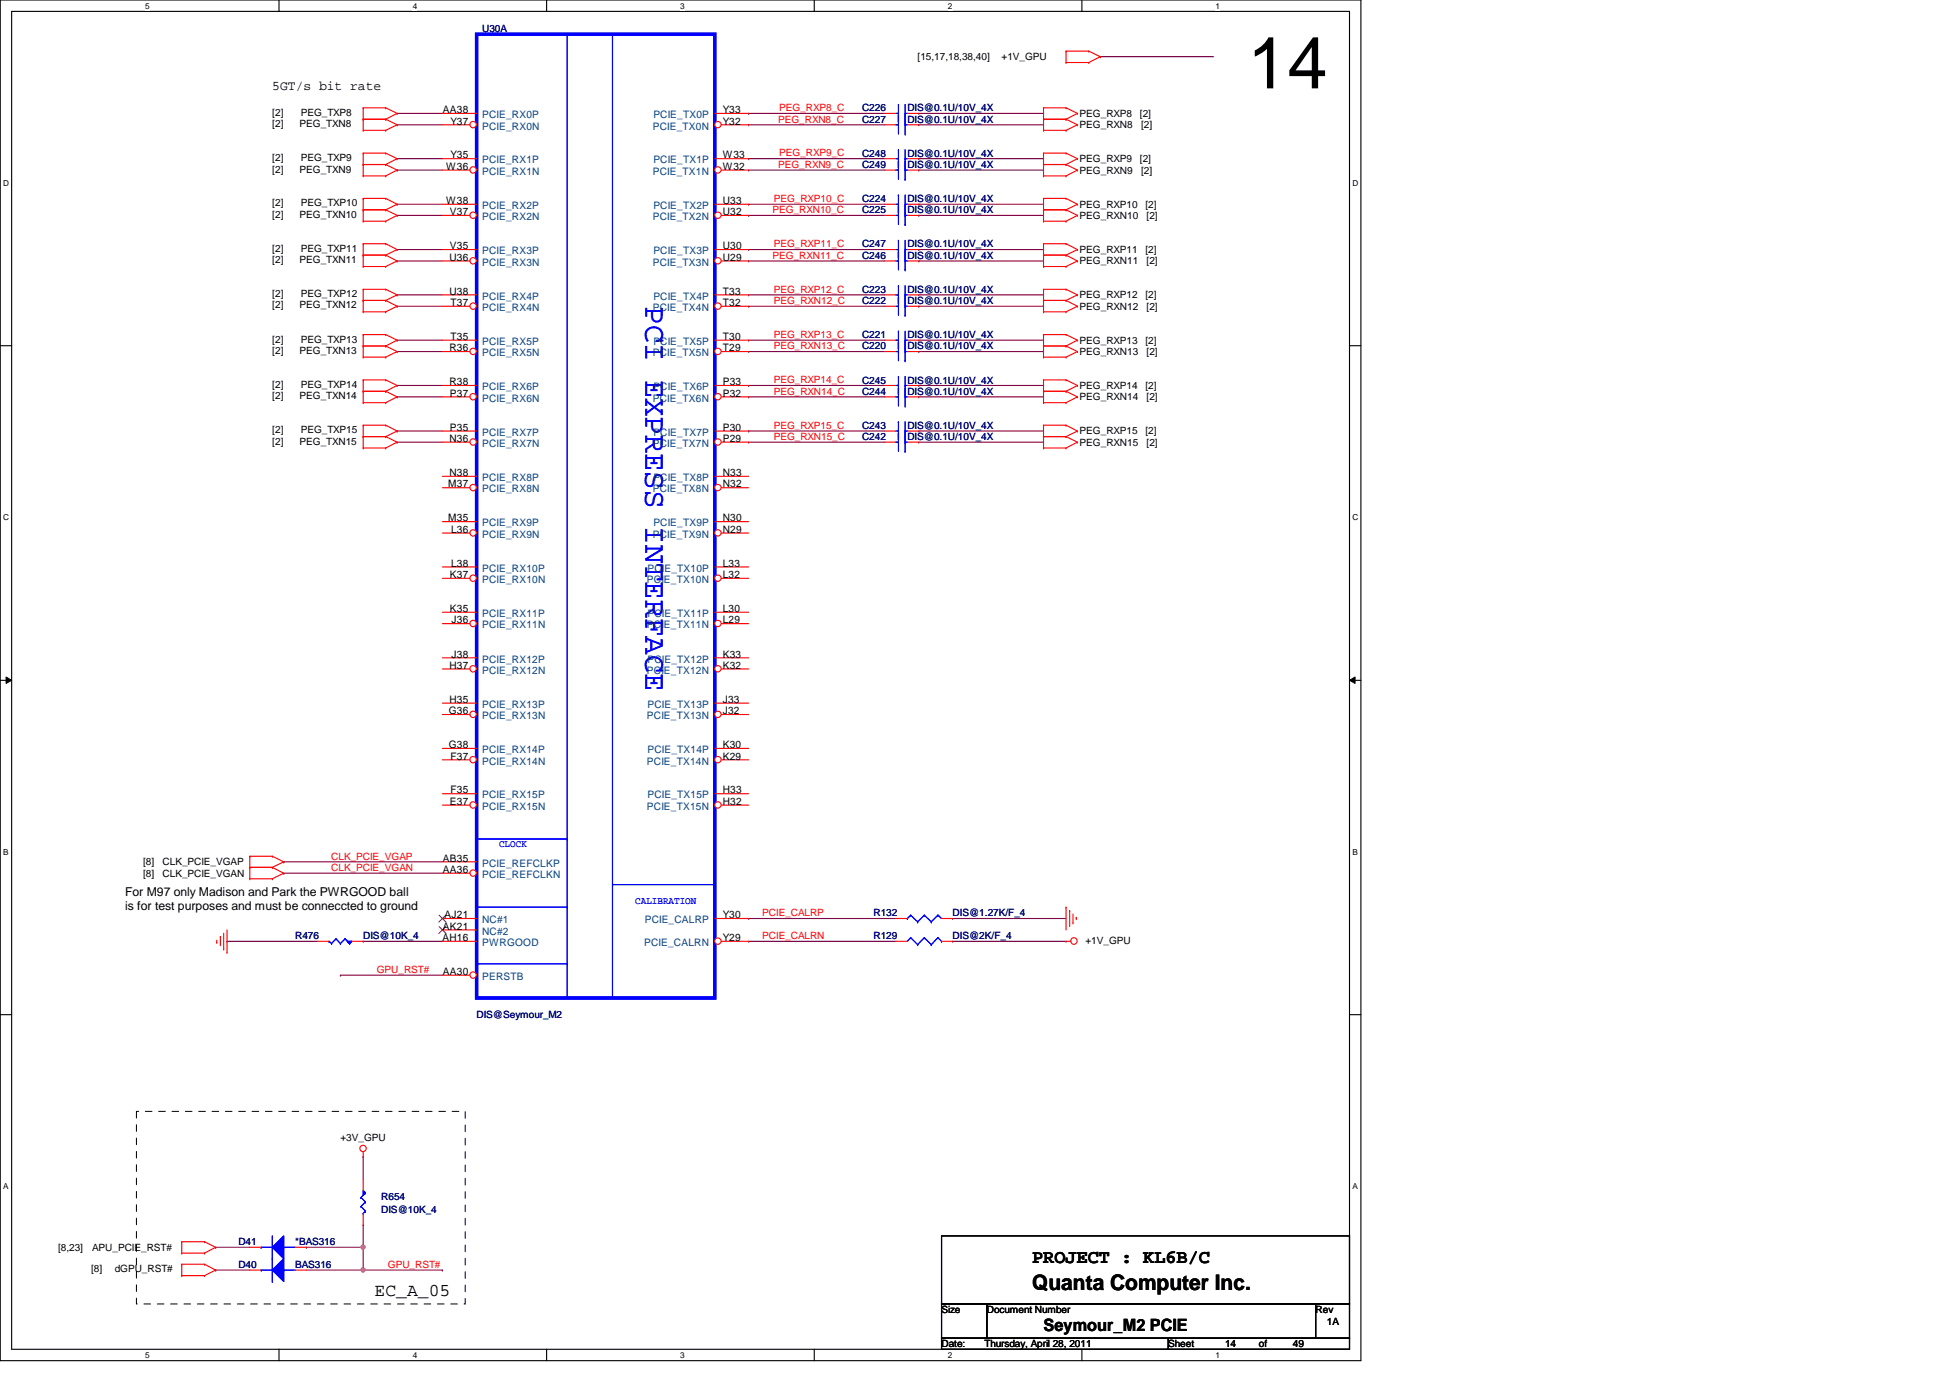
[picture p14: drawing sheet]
<svg xmlns="http://www.w3.org/2000/svg" width="297mm" height="210mm" viewBox="0 0 297 210" stroke-linecap="round" stroke-linejoin="round" font-family="sans-serif">
<defs><g id="words">
<text font-size="11" x="190" y="13.5">14</text>
<text font-size="4.7" fill="#00f" x="98.3" y="46.7" transform="rotate(90 98.3 46.7)">PCI EXPRESS INTERFACE</text>
<text font-size="3.3" x="157.2" y="196.5">Quanta Computer Inc.</text>
<text font-size="2.9" x="157.2" y="192.4">PROJECT : KL6B/C</text>
<text font-size="2.8" x="57.1" y="197.4">EC_A_05</text>
<text font-size="2.6" x="159" y="202.8">Seymour_M2 PCIE</text>
<text font-size="2" x="41.5" y="13.7">5GT/s bit rate</text>
<g font-size="1.9">
<text x="19" y="136.4">For M97 only Madison and Park the PWRGOOD ball</text>
<text x="19" y="138.6">is for test purposes and must be conneccted to ground</text>
</g>
<g font-size="1.6">
<text x="67.5" y="17.2">AA38</text>
<text x="110.1" y="17.2">Y33</text>
<text x="68.6" y="19">Y37</text>
<text x="110.1" y="19">Y32</text>
<text x="68" y="25.9">W36</text>
<text x="68.6" y="24.1">Y35</text>
<text x="110.1" y="25.9">W32</text>
<text x="110.1" y="24.1">W33</text>
<text x="68" y="31.1">W38</text>
<text x="68.5" y="32.8">V37</text>
<text x="110.1" y="32.8">U32</text>
<text x="110.1" y="31.1">U33</text>
<text x="68.4" y="39.7">U36</text>
<text x="68.5" y="38">V35</text>
<text x="110.1" y="39.7">U29</text>
<text x="110.1" y="38">U30</text>
<text x="68.4" y="44.9">U38</text>
<text x="68.6" y="46.6">T37</text>
<text x="110.1" y="46.6">T32</text>
<text x="110.1" y="44.9">T33</text>
<text x="68.4" y="53.5">R36</text>
<text x="68.6" y="51.8">T35</text>
<text x="110.1" y="53.5">T29</text>
<text x="110.1" y="51.8">T30</text>
<text x="68.4" y="58.7">R38</text>
<text x="110.1" y="58.7">P33</text>
<text x="68.5" y="60.4">P37</text>
<text x="68.5" y="65.6">P35</text>
<text x="110.1" y="60.4">P32</text>
<text x="110.1" y="65.6">P30</text>
<text x="68.4" y="67.3">N36</text>
<text x="110.1" y="67.3">P29</text>
<text x="68.3" y="74.3">M37</text>
<text x="68.4" y="72.5">N38</text>
<text x="110.1" y="74.3">N32</text>
<text x="110.1" y="72.5">N33</text>
<text x="68.3" y="79.4">M35</text>
<text x="68.7" y="81.2">L36</text>
<text x="110.1" y="81.2">N29</text>
<text x="110.1" y="79.4">N30</text>
<text x="68.5" y="88.1">K37</text>
<text x="68.7" y="86.3">L38</text>
<text x="110.1" y="88.1">L32</text>
<text x="110.1" y="86.3">L33</text>
<text x="68.5" y="93.2">K35</text>
<text x="68.8" y="95">J36</text>
<text x="110.1" y="95">L29</text>
<text x="110.1" y="93.2">L30</text>
<text x="68.4" y="101.9">H37</text>
<text x="68.8" y="100.2">J38</text>
<text x="110.1" y="101.9">K32</text>
<text x="110.1" y="100.2">K33</text>
<text x="68.4" y="107.1">H35</text>
<text x="110.1" y="107.1">J33</text>
<text x="68.4" y="108.8">G36</text>
<text x="68.4" y="114">G38</text>
<text x="110.1" y="108.8">J32</text>
<text x="110.1" y="114">K30</text>
<text x="68.6" y="115.7">F37</text>
<text x="110.1" y="115.7">K29</text>
<text x="68.5" y="122.6">E37</text>
<text x="68.6" y="120.9">F35</text>
<text x="110.1" y="122.6">H32</text>
<text x="110.1" y="120.9">H33</text>
<text x="67.5" y="131.2">AB35</text>
<text x="67.5" y="133">AA36</text>
<text x="67.4" y="143.3">AH16</text>
<text x="67.5" y="141.6">AK21</text>
<text x="67.7" y="139.9">AJ21</text>
<text x="110.1" y="143.3">Y29</text>
<text x="110.1" y="139.9">Y30</text>
<text x="67.5" y="148.5">AA30</text>
</g>
<g font-size="1.6" fill="#004080">
<text x="73.4" y="18">PCIE_RX0P</text>
<text x="99.5" y="18">PCIE_TX0P</text>
<text x="73.4" y="19.7">PCIE_RX0N</text>
<text x="99.4" y="19.7">PCIE_TX0N</text>
<text x="73.4" y="26.6">PCIE_RX1N</text>
<text x="73.4" y="24.9">PCIE_RX1P</text>
<text x="99.4" y="26.6">PCIE_TX1N</text>
<text x="99.5" y="24.9">PCIE_TX1P</text>
<text x="73.4" y="33.5">PCIE_RX2N</text>
<text x="73.4" y="31.8">PCIE_RX2P</text>
<text x="99.4" y="33.5">PCIE_TX2N</text>
<text x="99.5" y="31.8">PCIE_TX2P</text>
<text x="73.4" y="40.5">PCIE_RX3N</text>
<text x="73.4" y="38.7">PCIE_RX3P</text>
<text x="99.4" y="40.5">PCIE_TX3N</text>
<text x="99.5" y="38.7">PCIE_TX3P</text>
<text x="73.4" y="47.4">PCIE_RX4N</text>
<text x="73.4" y="45.6">PCIE_RX4P</text>
<text x="99.4" y="47.4">PCIE_TX4N</text>
<text x="99.5" y="45.6">PCIE_TX4P</text>
<text x="73.4" y="52.5">PCIE_RX5P</text>
<text x="99.5" y="52.5">PCIE_TX5P</text>
<text x="73.4" y="54.3">PCIE_RX5N</text>
<text x="73.4" y="59.4">PCIE_RX6P</text>
<text x="99.4" y="54.3">PCIE_TX5N</text>
<text x="99.5" y="59.4">PCIE_TX6P</text>
<text x="73.4" y="61.2">PCIE_RX6N</text>
<text x="99.4" y="61.2">PCIE_TX6N</text>
<text x="73.4" y="68.1">PCIE_RX7N</text>
<text x="73.4" y="66.4">PCIE_RX7P</text>
<text x="99.4" y="68.1">PCIE_TX7N</text>
<text x="99.5" y="66.4">PCIE_TX7P</text>
<text x="73.4" y="75">PCIE_RX8N</text>
<text x="73.4" y="73.3">PCIE_RX8P</text>
<text x="99.4" y="75">PCIE_TX8N</text>
<text x="99.5" y="73.3">PCIE_TX8P</text>
<text x="73.4" y="81.9">PCIE_RX9N</text>
<text x="73.4" y="80.2">PCIE_RX9P</text>
<text x="99.4" y="81.9">PCIE_TX9N</text>
<text x="99.5" y="80.2">PCIE_TX9P</text>
<text x="73.4" y="88.8">PCIE_RX10N</text>
<text x="73.4" y="87.1">PCIE_RX10P</text>
<text x="98.5" y="88.8">PCIE_TX10N</text>
<text x="98.6" y="87.1">PCIE_TX10P</text>
<text x="73.4" y="95.7">PCIE_RX11N</text>
<text x="73.4" y="94">PCIE_RX11P</text>
<text x="98.5" y="95.7">PCIE_TX11N</text>
<text x="98.6" y="94">PCIE_TX11P</text>
<text x="73.4" y="100.9">PCIE_RX12P</text>
<text x="98.6" y="100.9">PCIE_TX12P</text>
<text x="73.4" y="102.6">PCIE_RX12N</text>
<text x="73.4" y="107.8">PCIE_RX13P</text>
<text x="98.5" y="102.6">PCIE_TX12N</text>
<text x="98.6" y="107.8">PCIE_TX13P</text>
<text x="73.4" y="109.6">PCIE_RX13N</text>
<text x="98.5" y="109.6">PCIE_TX13N</text>
<text x="73.4" y="116.5">PCIE_RX14N</text>
<text x="73.4" y="114.7">PCIE_RX14P</text>
<text x="98.5" y="116.5">PCIE_TX14N</text>
<text x="98.6" y="114.7">PCIE_TX14P</text>
<text x="73.4" y="123.4">PCIE_RX15N</text>
<text x="73.4" y="121.6">PCIE_RX15P</text>
<text x="98.5" y="123.4">PCIE_TX15N</text>
<text x="98.6" y="121.6">PCIE_TX15P</text>
<text x="73.4" y="132">PCIE_REFCLKP</text>
<text x="73.4" y="133.7">PCIE_REFCLKN</text>
<text x="73.4" y="140.6">NC#1</text>
<text x="73.4" y="142.4">NC#2</text>
<text x="98.2" y="140.6">PCIE_CALRP</text>
<text x="73.4" y="144.1">PWRGOOD</text>
<text x="73.4" y="149.3">PERSTB</text>
<text x="98.1" y="144.1">PCIE_CALRN</text>
</g>
<g font-size="1.5" fill="#000080">
<text x="73.4" y="4.9">U30A</text>
<text x="131.3" y="16.9">C226</text>
<text x="138.2" y="16.9">DIS@0.1U/10V_4X</text>
<text x="131.3" y="18.7">C227</text>
<text x="131.3" y="23.9">C248</text>
<text x="138.2" y="18.7">DIS@0.1U/10V_4X</text>
<text x="138.2" y="23.9">DIS@0.1U/10V_4X</text>
<text x="131.3" y="25.6">C249</text>
<text x="138.2" y="25.6">DIS@0.1U/10V_4X</text>
<text x="131.3" y="32.5">C225</text>
<text x="131.3" y="30.8">C224</text>
<text x="138.2" y="32.5">DIS@0.1U/10V_4X</text>
<text x="138.2" y="30.8">DIS@0.1U/10V_4X</text>
<text x="131.3" y="37.7">C247</text>
<text x="131.3" y="39.4">C246</text>
<text x="138.2" y="37.7">DIS@0.1U/10V_4X</text>
<text x="138.2" y="39.4">DIS@0.1U/10V_4X</text>
<text x="131.3" y="44.6">C223</text>
<text x="131.3" y="46.3">C222</text>
<text x="138.2" y="44.6">DIS@0.1U/10V_4X</text>
<text x="138.2" y="46.3">DIS@0.1U/10V_4X</text>
<text x="131.3" y="51.5">C221</text>
<text x="131.3" y="53.2">C220</text>
<text x="138.2" y="51.5">DIS@0.1U/10V_4X</text>
<text x="138.2" y="53.2">DIS@0.1U/10V_4X</text>
<text x="131.3" y="58.4">C245</text>
<text x="138.2" y="58.4">DIS@0.1U/10V_4X</text>
<text x="131.3" y="65.3">C243</text>
<text x="131.3" y="60.1">C244</text>
<text x="138.2" y="65.3">DIS@0.1U/10V_4X</text>
<text x="138.2" y="60.1">DIS@0.1U/10V_4X</text>
<text x="131.3" y="67.1">C242</text>
<text x="138.2" y="67.1">DIS@0.1U/10V_4X</text>
<text x="45" y="143">R476</text>
<text x="55.3" y="143">DIS@10K_4</text>
<text x="133.1" y="143">R129</text>
<text x="133.1" y="139.6">R132</text>
<text x="145.1" y="143">DIS@2K/F_4</text>
<text x="145.1" y="139.6">DIS@1.27K/F_4</text>
<text x="72.6" y="155.1">DIS@Seymour_M2</text>
<text x="58.1" y="182.8">R654</text>
<text x="58.1" y="184.8">DIS@10K_4</text>
<text x="36.3" y="189.7">D41</text>
<text x="45" y="189.7">*BAS316</text>
<text x="36.3" y="193.1">D40</text>
<text x="45" y="193.1">BAS316</text>
</g>
<g font-size="1.5">
<text x="139.8" y="9.2">[15,17,18,38,40]</text>
<text x="152.6" y="9.2">+1V_GPU</text>
<text x="41.5" y="17.7">[2]</text>
<text x="45.8" y="17.7">PEG_TXP8</text>
<text x="164.5" y="17.8">PEG_RXP8</text>
<text x="173.6" y="17.8">[2]</text>
<text x="41.5" y="19.4">[2]</text>
<text x="45.6" y="19.4">PEG_TXN8</text>
<text x="164.5" y="19.6">PEG_RXN8</text>
<text x="173.8" y="19.6">[2]</text>
<text x="41.5" y="26.3">[2]</text>
<text x="41.5" y="24.6">[2]</text>
<text x="45.6" y="26.3">PEG_TXN9</text>
<text x="45.8" y="24.6">PEG_TXP9</text>
<text x="164.5" y="24.7">PEG_RXP9</text>
<text x="164.5" y="26.5">PEG_RXN9</text>
<text x="173.6" y="24.7">[2]</text>
<text x="173.8" y="26.5">[2]</text>
<text x="41.5" y="33.2">[2]</text>
<text x="41.5" y="31.5">[2]</text>
<text x="45.6" y="33.2">PEG_TXN10</text>
<text x="45.8" y="31.5">PEG_TXP10</text>
<text x="164.5" y="31.6">PEG_RXP10</text>
<text x="164.5" y="33.4">PEG_RXN10</text>
<text x="174.5" y="31.6">[2]</text>
<text x="174.7" y="33.4">[2]</text>
<text x="41.5" y="40.1">[2]</text>
<text x="41.5" y="38.4">[2]</text>
<text x="45.6" y="40.1">PEG_TXN11</text>
<text x="45.8" y="38.4">PEG_TXP11</text>
<text x="164.5" y="40.3">PEG_RXN11</text>
<text x="164.5" y="38.5">PEG_RXP11</text>
<text x="174.5" y="38.5">[2]</text>
<text x="174.7" y="40.3">[2]</text>
<text x="41.5" y="47">[2]</text>
<text x="41.5" y="45.3">[2]</text>
<text x="45.6" y="47">PEG_TXN12</text>
<text x="45.8" y="45.3">PEG_TXP12</text>
<text x="164.5" y="45.5">PEG_RXP12</text>
<text x="164.5" y="47.2">PEG_RXN12</text>
<text x="174.5" y="45.5">[2]</text>
<text x="174.7" y="47.2">[2]</text>
<text x="41.5" y="53.9">[2]</text>
<text x="41.5" y="52.2">[2]</text>
<text x="45.6" y="53.9">PEG_TXN13</text>
<text x="45.8" y="52.2">PEG_TXP13</text>
<text x="164.5" y="52.4">PEG_RXP13</text>
<text x="174.5" y="52.4">[2]</text>
<text x="41.5" y="59.1">[2]</text>
<text x="45.8" y="59.1">PEG_TXP14</text>
<text x="164.5" y="54.1">PEG_RXN13</text>
<text x="164.5" y="59.3">PEG_RXP14</text>
<text x="174.5" y="59.3">[2]</text>
<text x="174.7" y="54.1">[2]</text>
<text x="41.5" y="60.8">[2]</text>
<text x="41.5" y="66">[2]</text>
<text x="45.6" y="60.8">PEG_TXN14</text>
<text x="45.8" y="66">PEG_TXP15</text>
<text x="164.5" y="61">PEG_RXN14</text>
<text x="174.7" y="61">[2]</text>
<text x="41.5" y="67.7">[2]</text>
<text x="45.6" y="67.7">PEG_TXN15</text>
<text x="164.5" y="66.2">PEG_RXP15</text>
<text x="164.5" y="67.9">PEG_RXN15</text>
<text x="174.5" y="66.2">[2]</text>
<text x="174.7" y="67.9">[2]</text>
<text x="21.8" y="131.8">[8]</text>
<text x="24.8" y="131.8">CLK_PCIE_VGAP</text>
<text x="21.8" y="133.5">[8]</text>
<text x="24.8" y="133.5">CLK_PCIE_VGAN</text>
<text x="165.4" y="143.7">+1V_GPU</text>
<text x="51.9" y="173.8">+3V_GPU</text>
<text x="8.8" y="190.5">[8,23]</text>
<text x="14.1" y="190.5">APU_PCIE_RST#</text>
<text x="13.9" y="193.8">[8]</text>
<text x="17.5" y="193.8">dGPU_RST#</text>
<text x="143.4" y="200">Size</text>
<text x="150.3" y="200">Document Number</text>
<text x="200.4" y="200">Rev</text>
<text x="202.1" y="201.8">1A</text>
<text x="143.4" y="205.2">Date:</text>
<text x="150" y="205.2">Thursday, April 28, 2011</text>
<text x="178" y="205.2">Sheet</text>
<text x="186.6" y="205.2">14</text>
<text x="191.8" y="205.2">of</text>
<text x="196.9" y="205.2">49</text>
</g>
<g font-size="1.5" fill="#f00">
<text x="118.7" y="16.9">PEG_RXP8_C</text>
<text x="118.5" y="18.7">PEG_RXN8_C</text>
<text x="118.7" y="23.8">PEG_RXP9_C</text>
<text x="118.5" y="25.6">PEG_RXN9_C</text>
<text x="117.7" y="32.5">PEG_RXN10_C</text>
<text x="117.9" y="30.8">PEG_RXP10_C</text>
<text x="117.7" y="39.4">PEG_RXN11_C</text>
<text x="117.9" y="37.7">PEG_RXP11_C</text>
<text x="117.9" y="46.3">PEG_RXN12_C</text>
<text x="117.9" y="44.6">PEG_RXP12_C</text>
<text x="117.9" y="53.2">PEG_RXN13_C</text>
<text x="117.9" y="51.5">PEG_RXP13_C</text>
<text x="117.9" y="58.4">PEG_RXP14_C</text>
<text x="117.9" y="60.1">PEG_RXN14_C</text>
<text x="117.9" y="65.3">PEG_RXP15_C</text>
<text x="117.9" y="67">PEG_RXN15_C</text>
<text x="50.5" y="130.9">CLK_PCIE_VGAP</text>
<text x="50.5" y="132.7">CLK_PCIE_VGAN</text>
<text x="116.1" y="143">PCIE_CALRN</text>
<text x="116.1" y="139.6">PCIE_CALRP</text>
<text x="57.4" y="148.2">GPU_RST#</text>
<text x="59.1" y="193.1">GPU_RST#</text>
</g>
<g font-size="1.5" fill="#00f">
<text x="76" y="129">CLOCK</text>
<text x="96.8" y="137.7">CALIBRATION</text>
</g>
<g font-size="1.3">
<text x="22.1" y="1.4">5</text>
<text x="62.9" y="1.4">4</text>
<text x="103.6" y="1.4">3</text>
<text x="144.4" y="1.4">2</text>
<text x="185.2" y="1.4">1</text>
<text x=".5" y="28.3">D</text>
<text x="206" y="28.3">D</text>
<text x=".5" y="79.2">C</text>
<text x="206" y="79.2">C</text>
<text x=".5" y="130.2">B</text>
<text x="206" y="130.2">B</text>
<text x=".5" y="181.1">A</text>
<text x="206" y="181.1">A</text>
<text x="22.1" y="206.9">5</text>
<text x="62.9" y="206.9">4</text>
<text x="103.6" y="206.9">3</text>
<text x="144.4" y="206.9">2</text>
<text x="185.2" y="206.9">1</text>
</g>
</g></defs>
<path d="M0 0h207.3v207.3h-207.3zM1.8 1.7h203.8v203.8h-203.8z" fill="none" stroke="#000" stroke-width=".17"/>
<g fill="#fff">
<path d="M22.1 .2h.7v1.4h-.7z"/>
<path d="M22.1 205.7h.7v1.4h-.7z"/>
</g>
<path d="M42.5 0v1.7M42.5 205.5v1.8" fill="none" stroke="#000" stroke-width=".17"/>
<g fill="#fff">
<path d="M62.9 .2h.6v1.4h-.6z"/>
<path d="M62.9 205.7h.6v1.4h-.6z"/>
</g>
<path d="M83.3 0v1.7M83.3 205.5v1.8" fill="none" stroke="#000" stroke-width=".17"/>
<g fill="#fff">
<path d="M103.6 .2h.7v1.4h-.7z"/>
<path d="M103.6 205.7h.7v1.4h-.7z"/>
</g>
<path d="M124 0v1.7M124 205.5v1.8" fill="none" stroke="#000" stroke-width=".17"/>
<g fill="#fff">
<path d="M144.4 .2h.7v1.4h-.7z"/>
<path d="M144.4 205.7h.7v1.4h-.7z"/>
</g>
<path d="M164.8 0v1.7M164.8 205.5v1.8" fill="none" stroke="#000" stroke-width=".17"/>
<g fill="#fff">
<path d="M185.2 .2h.6v1.4h-.6z"/>
<path d="M185.2 205.7h.6v1.4h-.6z"/>
<path d="M.5 27.2h.9v1.4h-.9z"/>
<path d="M206 27.2h.9v1.4h-.9z"/>
<path d="M.5 78.1h.9v1.4h-.9z"/>
<path d="M206 78.1h.9v1.4h-.9z"/>
</g>
<path d="M0 52.7h1.8M205.6 52.7h1.7" fill="none" stroke="#000" stroke-width=".17"/>
<g fill="#fff">
<path d="M.5 129.1h.8v1.4h-.8z"/>
<path d="M206 129.1h.8v1.4h-.8z"/>
</g>
<path d="M0 103.6h1.8M205.6 103.6h1.7" fill="none" stroke="#000" stroke-width=".17"/>
<path d="M.9 103.1l.9 .5-.9 .5zM205.6 103.6l.8-.5v1z" fill="#000"/>
<path d="M.9 103.1l.9 .5-.9 .5zM205.6 103.6l.8-.5v1z" fill="none" stroke="#000" stroke-width=".15"/>
<g fill="#fff">
<path d="M.5 180h.8v1.4h-.8z"/>
<path d="M206 180h.8v1.4h-.8z"/>
</g>
<path d="M0 154.6h1.8M205.6 154.6h1.7" fill="none" stroke="#000" stroke-width=".17"/>
<g fill="none" stroke="#800040" stroke-width=".17">
<path d="M60.5 19h.1M60.5 17.3h.1M60.5 19h6.9M60.5 17.3h6.9M114 19h.1M114 17.3h.1M114 19h20.8M114 17.3h20.8M140 19h.1M140 17.3h.1M140 19h19M140 17.3h19"/>
<path d="M167.6 8.6h.1M167.6 8.6h17.3M60.5 25.9h.1M60.5 24.2h.1M60.5 32.8h.1M60.5 31.1h.1M60.5 39.8h.1M60.5 38h.1M60.5 32.8h6.9M60.5 31.1h6.9M60.5 39.8h6.9M60.5 38h6.9"/>
<path d="M60.5 25.9h6.9M60.5 24.2h6.9M114 31.1h.1M114 32.8h.1M114 39.8h.1M114 38h.1M114 25.9h.1M114 24.2h.1M114 32.8h20.8M114 31.1h20.8M114 39.8h20.8M114 38h20.8"/>
<path d="M114 25.9h20.8M114 24.2h20.8M140 32.8h.1M140 31.1h.1M140 39.8h.1M140 38h.1M140 25.9h.1M140 24.2h.1M140 32.8h19M140 31.1h19M140 39.8h19M140 38h19"/>
<path d="M140 25.9h19M140 24.2h19M60.5 44.9h.1M60.5 46.7h.1M60.5 53.6h.1M60.5 51.8h.1M60.5 58.7h.1M60.5 58.7h6.9M60.5 46.7h6.9M60.5 44.9h6.9M60.5 53.6h6.9M60.5 51.8h6.9"/>
<path d="M114 58.7h.1M114 46.7h.1M114 44.9h.1M114 53.6h.1M114 51.8h.1M114 58.7h20.8M114 46.7h20.8M114 44.9h20.8M114 53.6h20.8M114 51.8h20.8M140 58.7h.1M140 46.7h.1"/>
<path d="M140 44.9h.1M140 53.6h.1M140 51.8h.1M140 58.7h19M140 46.7h19M140 44.9h19M140 53.6h19M140 51.8h19M60.5 60.5h.1M60.5 67.4h.1M60.5 65.7h.1M60.5 60.5h6.9"/>
<path d="M60.5 65.7h6.9M60.5 67.4h6.9M114 60.5h.1M114 65.7h.1M114 67.4h.1M114 60.5h20.8M114 65.7h20.8M114 67.4h20.8M140 60.5h.1M140 67.4h.1M140 65.7h.1M140 60.5h19"/>
<path d="M140 65.7h19M140 67.4h19M43.2 131.3h.1M43.2 133h.1M43.2 131.3h24.2M43.2 133h24.2M114 139.9h.1M114 139.9h22.5M145.1 139.9h.1M145.1 139.9h17.3M34.6 143.4h.1M34.6 143.4h13.8"/>
<path d="M51.9 148.5h.1M51.9 148.5h15.5M55.3 143.4h.1M55.3 143.4h12.1M114 143.4h.1M114 143.4h22.5M145.1 143.4h.1M145.1 143.4h17.3M32.8 193.5h.1M32.8 190h.1M32.8 193.5h5.3M32.8 190h5.3"/>
<path d="M46.7 193.5h8.6M55.3 193.5h.1"/>
</g>
<circle cx="55.3" cy="193.4" r=".32" fill="#f0f"/>
<circle cx="55.3" cy="193.4" r=".32" fill="none" stroke="#f0f" stroke-width=".17"/>
<path d="M46.7 190h.1M46.7 190h8.6M55.3 190h.1M55.3 190v3.5" fill="none" stroke="#800040" stroke-width=".17"/>
<circle cx="55.3" cy="190" r=".32" fill="#f0f"/>
<circle cx="55.3" cy="190" r=".32" fill="none" stroke="#f0f" stroke-width=".17"/>
<path d="M55.3 176.2h.1M55.3 176.2v3.4M55.3 186.6h.1M55.3 186.6v3.4M55.3 193.5h12.1M67.4 193.5h.1" fill="none" stroke="#800040" stroke-width=".17"/>
<g fill="none" stroke="#f00" stroke-width=".17">
<path d="M55.3 16.4h.1M55.3 18.2h.1M55.3 19.9h.1M55.3 16.4h3.5M55.3 18.2h3.5M55.3 19.9h3.5M55.3 16.4v3.5M58.8 16.4h.1M58.8 18.2h.1M58.8 19.9h.1M58.8 16.4l1.7 .9M58.8 18.2l1.7 .8"/>
<path d="M60.5 17.3h.1M60.5 19h.1M60.5 17.3l-1.7 .9M60.5 19l-1.7 .9M134.8 19h1.7M138.2 19h1.8M159 18.2h.1M159 16.4h.1M159 19.9h.1M159 16.4h3.4M159 18.2h3.4M159 16.4v3.5"/>
<path d="M159 19.9h3.4M162.4 7.8h.1M162.4 9.5h.1M162.4 16.4h.1M162.4 18.2h.1M162.4 19.9h.1M162.4 7.8h3.5M162.4 7.8v1.7M162.4 9.5h3.5M162.4 16.4l1.7 .9M162.4 18.2l1.7 .8M164.1 17.3h.1"/>
<path d="M164.1 19h.1M164.1 17.3l-1.7 .9M164.1 19l-1.7 .9M165.9 7.8h.1M165.9 9.5h.1M165.9 7.8l1.7 .8M167.6 8.6h.1M167.6 8.6l-1.7 .9M55.3 38.9h.1M55.3 37.1h.1M55.3 23.3h.1M55.3 25.1h.1"/>
<path d="M55.3 26.8h.1M55.3 32h.1M55.3 33.7h.1M55.3 30.2h.1M55.3 23.3h3.5M55.3 25.1h3.5M55.3 26.8h3.5M55.3 30.2h3.5M55.3 32h3.5M55.3 33.7h3.5M55.3 38.9h3.5M55.3 37.1h3.5"/>
<path d="M55.3 23.3v3.5M55.3 30.2v3.5M55.3 37.1v3.5M58.8 38.9h.1M58.8 37.1h.1M58.8 23.3h.1M58.8 25.1h.1M58.8 26.8h.1M58.8 32h.1M58.8 33.7h.1M58.8 30.2h.1M58.8 38.9l1.7 .9"/>
<path d="M58.8 37.1l1.7 .9M58.8 23.3l1.7 .9M58.8 25.1l1.7 .8M58.8 32l1.7 .8M58.8 30.2l1.7 .9M60.5 39.8h.1M60.5 38h.1M60.5 24.2h.1M60.5 25.9h.1M60.5 32.8h.1M60.5 31.1h.1M60.5 39.8l-1.7 .8"/>
<path d="M60.5 38l-1.7 .9M60.5 24.2l-1.7 .9M60.5 25.9l-1.7 .9M60.5 32.8l-1.7 .9M60.5 31.1l-1.7 .9M159 25.1h.1M159 23.3h.1M159 26.8h.1M159 32h.1M159 30.2h.1M159 33.7h.1M159 38.9h.1"/>
<path d="M159 37.1h.1M159 23.3v3.5M159 30.2v3.5M159 37.1v3.5M159 23.3h3.4M159 25.1h3.4M159 26.8h3.4M159 30.2h3.4M159 32h3.4M159 33.7h3.4M159 38.9h3.4M159 37.1h3.4"/>
<path d="M162.4 23.3h.1M162.4 25.1h.1M162.4 26.8h.1M162.4 30.2h.1M162.4 32h.1M162.4 33.7h.1M162.4 38.9h.1M162.4 37.1h.1M162.4 23.3l1.7 .9M162.4 25.1l1.7 .8M162.4 30.2l1.7 .9M162.4 32l1.7 .8"/>
<path d="M162.4 38.9l1.7 .9M162.4 37.1l1.7 .9M164.1 24.2h.1M164.1 25.9h.1M164.1 31.1h.1M164.1 32.8h.1M164.1 39.8h.1M164.1 38h.1M164.1 24.2l-1.7 .9M164.1 25.9l-1.7 .9M164.1 31.1l-1.7 .9M164.1 32.8l-1.7 .9"/>
<path d="M164.1 39.8l-1.7 .8M164.1 38l-1.7 .9M55.3 40.6h.1M55.3 44.1h.1M55.3 45.8h.1M55.3 47.5h.1M55.3 51h.1M55.3 52.7h.1M55.3 54.4h.1M55.3 59.6h.1M55.3 57.9h.1M55.3 40.6h3.5"/>
<path d="M55.3 44.1h3.5M55.3 45.8h3.5M55.3 47.5h3.5M55.3 52.7h3.5M55.3 54.4h3.5M55.3 51h3.5M55.3 57.9h3.5M55.3 59.6h3.5M55.3 44.1v3.4M55.3 51v3.4M55.3 57.9v3.4M58.8 40.6h.1"/>
<path d="M58.8 44.1h.1M58.8 45.8h.1M58.8 47.5h.1M58.8 51h.1M58.8 52.7h.1M58.8 54.4h.1M58.8 59.6h.1M58.8 57.9h.1M58.8 44.1l1.7 .8M58.8 45.8l1.7 .9M58.8 51l1.7 .8M58.8 52.7l1.7 .9"/>
<path d="M58.8 59.6l1.7 .9M58.8 57.9l1.7 .8M60.5 44.9h.1M60.5 46.7h.1M60.5 51.8h.1M60.5 53.6h.1M60.5 58.7h.1M60.5 44.9l-1.7 .9M60.5 46.7l-1.7 .8M60.5 51.8l-1.7 .9M60.5 53.6l-1.7 .8M60.5 58.7l-1.7 .9"/>
<path d="M159 40.6h.1M159 45.8h.1M159 44.1h.1M159 47.5h.1M159 54.4h.1M159 52.7h.1M159 51h.1M159 59.6h.1M159 57.9h.1M159 44.1v3.4M159 51v3.4M159 57.9v3.4"/>
<path d="M159 40.6h3.4M159 44.1h3.4M159 45.8h3.4M159 47.5h3.4M159 52.7h3.4M159 54.4h3.4M159 51h3.4M159 57.9h3.4M159 59.6h3.4M162.4 40.6h.1M162.4 44.1h.1M162.4 45.8h.1"/>
<path d="M162.4 47.5h.1M162.4 52.7h.1M162.4 54.4h.1M162.4 51h.1M162.4 57.9h.1M162.4 59.6h.1M162.4 44.1l1.7 .8M162.4 45.8l1.7 .9M162.4 52.7l1.7 .9M162.4 51l1.7 .8M162.4 57.9l1.7 .8M162.4 59.6l1.7 .9"/>
<path d="M164.1 44.9h.1M164.1 46.7h.1M164.1 53.6h.1M164.1 51.8h.1M164.1 58.7h.1M164.1 44.9l-1.7 .9M164.1 46.7l-1.7 .8M164.1 53.6l-1.7 .8M164.1 51.8l-1.7 .9M164.1 58.7l-1.7 .9M55.3 61.3h.1M55.3 64.8h.1"/>
<path d="M55.3 66.5h.1M55.3 68.2h.1M55.3 61.3h3.5M55.3 64.8h3.5M55.3 66.5h3.5M55.3 68.2h3.5M55.3 64.8v3.4M58.8 61.3h.1M58.8 64.8h.1M58.8 66.5h.1M58.8 68.2h.1M58.8 64.8l1.7 .9"/>
<path d="M58.8 66.5l1.7 .9M60.5 60.5h.1M60.5 65.7h.1M60.5 67.4h.1M60.5 60.5l-1.7 .8M60.5 65.7l-1.7 .8M60.5 67.4l-1.7 .8M159 61.3h.1M159 66.5h.1M159 64.8h.1M159 68.2h.1M159 64.8v3.4"/>
<path d="M159 61.3h3.4M159 64.8h3.4M159 66.5h3.4M159 68.2h3.4M162.4 61.3h.1M162.4 64.8h.1M162.4 66.5h.1M162.4 68.2h.1M162.4 64.8l1.7 .9M162.4 66.5l1.7 .9M164.1 60.5h.1M164.1 65.7h.1"/>
<path d="M164.1 67.4h.1M164.1 60.5l-1.7 .8M164.1 65.7l-1.7 .8M164.1 67.4l-1.7 .8M38.1 130.4h.1M38.1 132.1h.1M38.1 133.9h.1M38.1 130.4h3.4M38.1 130.4v3.5M38.1 132.1h3.4M38.1 133.9h3.4M41.5 130.4h.1"/>
<path d="M41.5 132.1h.1M41.5 133.9h.1M41.5 130.4l1.7 .9M41.5 132.1l1.7 .9M43.2 131.3h.1M43.2 133h.1M43.2 131.3l-1.7 .8M43.2 133l-1.7 .9M162.4 138.2h.1M162.4 138.2v3.4M162.9 138.7h.1M162.9 138.7v2.4"/>
<path d="M163.4 139.2v1.4M164 139.7h.1M164 139.7v.4M33 143.6h.1M33 143.2v.4M33.6 142.7h.1M33.6 142.7v1.4M34.1 144.6h.1M34.1 142.2v2.4M34.6 145.1h.1M34.6 141.6v3.5M162.4 143.4h.1"/>
<path d="M162.4 143.4h.7M163.4 140.6h.1M55.3 176.2h.1M55.3 175.5v.7M27.7 192.6h.1M27.7 194.3h.1M27.7 190.9h.1M27.7 189.1h.1M27.7 192.6h3.5M27.7 189.1v1.8M27.7 192.6v1.7M27.7 194.3h3.5"/>
<path d="M27.7 190.9h3.5M27.7 189.1h3.5M31.2 192.6h.1M31.2 194.3h.1M31.2 190.9h.1M31.2 189.1h.1M31.2 192.6l1.6 .9M31.2 189.1l1.6 .9M32.8 193.5h.1M32.8 190h.1M32.8 193.5l-1.6 .8M32.8 190l-1.6 .9"/>
<circle cx="163.6" cy="143.3" r=".5"/>
<circle cx="55.3" cy="174.9" r=".49"/>
</g>
<path d="M143.4 188.3h62.2v10.3h-62.2zM143.4 198.6h6.9v5.2h-6.9zM150.3 198.6h50.1v5.2h-50.1zM200.4 198.6h5.2v5.2h-5.2zM143.4 203.8h34.6v1.7h-34.6zM178 203.8h27.6v1.7h-27.6z" fill="none" stroke="#000" stroke-width=".17"/>
<path d="M20.8 169.3h50.1v29.3h-50.1z" fill="none" stroke="#000" stroke-width=".15" stroke-dasharray="1 1 1 1 1 1 1 1"/>
<g fill="none" stroke="#00f" stroke-width=".17">
<path d="M136.5 19h.4M136.9 19h.1M136.9 17.6h.1M136.9 17.6v2.8M137.9 19h.1M137.9 19h.3M137.9 17.6v2.8M137.9 20.4h.1M50.1 143.4h.1M50.1 143.4l.4 .3M50.5 143.7h.1M51.2 143h.1"/>
<path d="M51.2 143l.7 .7M51.2 143l-.7 .7M51.9 143.7h.1M52.6 143h.1M52.6 143l.7 .7M52.6 143l-.7 .7M53.3 143.7h.1M53.6 143.4l-.3 .3"/>
</g>
<path d="M52.9 143.4h.7l-.3 .3z" fill-rule="evenodd" fill="#00f"/>
<g fill="none" stroke="#00f" stroke-width=".17">
<path d="M50.1 143.4h.1M50.1 143.4l.4 .3M50.5 143.7h.1M51.2 143h.1M51.2 143l.7 .7M51.2 143l-.7 .7M51.9 143.7h.1M52.6 143h.1M52.6 143l.7 .7M52.6 143l-.7 .7M52.9 143.4h.7l-.3 .3zM53.3 143.7h.1"/>
<path d="M53.6 143.4l-.3 .3"/>
</g>
<path d="M52.9 143.4h.7l-.3 .3z" fill-rule="evenodd" fill="#00f"/>
<g fill="none" stroke="#00f" stroke-width=".17">
<path d="M136.5 24.2h.4M136.5 38h.4M136.5 32.8h.4M136.5 39.8h.4M136.5 25.9h.4M136.5 31.1h.4M136.9 24.2h.1M136.9 22.8h.1M136.9 38h.1M136.9 36.6h.1M136.9 32.8h.1M136.9 31.5h.1"/>
<path d="M136.9 39.8h.1M136.9 38.4h.1M136.9 25.9h.1M136.9 24.6h.1M136.9 31.1h.1M136.9 29.7h.1M136.9 22.8v4.5M136.9 29.7v4.5M136.9 36.6v4.5M137.9 25.6h.1M137.9 24.2h.1M137.9 39.4h.1"/>
<path d="M137.9 38h.1M137.9 34.2h.1M137.9 32.8h.1M137.9 39.8h.1M137.9 27.3h.1M137.9 25.9h.1M137.9 32.5h.1M137.9 31.1h.1M137.9 22.8v4.5M137.9 29.7v4.5M137.9 36.6v4.5M137.9 24.2h.3"/>
<path d="M137.9 38h.3M137.9 32.8h.3M137.9 39.8h.3M137.9 25.9h.3M137.9 31.1h.3M136.5 44.9h.4M136.5 46.7h.4M136.9 44.9h.1M136.9 43.5h.1M136.9 46.7h.1M136.9 45.3h.1M136.9 43.5v4.5"/>
<path d="M137.9 46.3h.1M137.9 44.9h.1M137.9 48h.1M137.9 46.7h.1M137.9 41.1h.1M137.9 44.9h.3M137.9 43.5v4.5M137.9 46.7h.3M136.5 65.7h.4M136.9 65.7h.1M136.9 64.3h.1M136.9 64.3v2.7"/>
<path d="M137.9 67h.1M137.9 65.7h.1M137.9 64.3v2.7M137.9 65.7h.3M52.9 143.4h.7l-.3 .3zM138.7 142.8h.1M138.7 142.8l-.5 .6M138.7 142.8l1.1 1.1M139.8 143.9h.1M140.8 142.8h.1M140.8 142.8l-1 1.1M140.8 142.8l1.1 1.1"/>
<path d="M141.9 143.9h.1M142.9 142.8h.1M142.9 142.8l-1 1.1M142.9 142.8l.5 .6M143.4 143.4h.1M55 182.4h.1M55 183.8h.1M55 182.4l.7 .7M55 183.8l.7 .7M55.3 184.8h.1M55.3 181.4l.4 .3M55.7 181.7h.1"/>
<path d="M55.7 183.1h.1M55.7 184.5h.1M55.7 181.7l-.7 .7M55.7 183.1l-.7 .7M55.7 184.5l-.4 .3"/>
</g>
<g fill="none" stroke="#f00" stroke-width=".17">
<path d="M134.8 24.2h1.7M134.8 38h1.7M134.8 32.8h1.7M134.8 39.8h1.7M134.8 25.9h1.7M134.8 31.1h1.7M138.2 24.2h1.8M138.2 38h1.8M138.2 32.8h1.8M138.2 39.8h1.8M138.2 25.9h1.8M138.2 31.1h1.8"/>
<path d="M134.8 44.9h1.7M134.8 46.7h1.7M138.2 44.9h1.8M138.2 46.7h1.8M134.8 65.7h1.7M138.2 65.7h1.8M48.4 143.4h1.7M53.6 143.4h1.7M136.5 143.4h1.7M143.4 143.4h1.7"/>
</g>
<path d="M55.3 181.4l.4 .3-.4 .4 .4-.4-.4 .4z" fill-rule="evenodd" fill="#00f"/>
<g fill="none" stroke="#00f" stroke-width=".17">
<path d="M55 182.4h.1M55 183.8h.1M55 182.4l.7 .7M55 183.8l.7 .7M55.3 181.4l.4 .3-.4 .4 .4-.4-.4 .4zM55.3 184.8h.1M55.3 181.4l.4 .3M55.7 181.7h.1M55.7 183.1h.1M55.7 184.5h.1M55.7 181.7l-.7 .7M55.7 183.1l-.7 .7"/>
<path d="M55.7 184.5l-.4 .3"/>
</g>
<path d="M55.3 181.4l.4 .3-.4 .4 .4-.4-.4 .4z" fill-rule="evenodd" fill="#00f"/>
<g fill="none" stroke="#00f" stroke-width=".17">
<path d="M86.4 5.2v146.8M93.3 5.2h.1M93.3 5.2v146.8M136.5 17.3h.4M136.9 17.3h.1M136.9 15.9h.1M136.9 15.9v2.8M137.9 18.7h.1M137.9 17.3h.1M137.9 17.3h.3M137.9 15.9v2.8M136.5 67.4h.4"/>
<path d="M136.9 67.4h.1M136.9 66h.1M136.9 66v2.7M137.9 68.7h.1M137.9 67.4h.1M137.9 66v2.7M137.9 67.4h.3M72.6 127.8h13.8M72.6 138.2h13.8M86.4 127.8h.1M86.4 138.2h.1M93.3 134.7h15.6"/>
<path d="M108.9 134.7h.1M72.6 146.8h13.8M86.4 152h.1M86.4 146.8h.1M55.3 181.4l.4 .3-.4 .4 .4-.4-.4 .4z"/>
</g>
<path d="M134.8 17.3h1.7M138.2 17.3h1.8M134.8 67.4h1.7M138.2 67.4h1.8M67.4 139.9h5.2M67.4 141.6h5.2M67.4 143.4h5.2M55.3 179.6v1.8M55.3 184.8v1.8" fill="none" stroke="#f00" stroke-width=".17"/>
<path d="M72.6 5.2h36.3v146.8h-36.3z" fill="none" stroke="#00f" stroke-width=".51"/>
<path d="M66.9 139.4l1 1.1M67.9 139.4l-1.1 1.1M66.9 141.1l1 1.1M67.9 141.1l-1.1 1.1" fill="none" stroke="#804000" stroke-width=".15"/>
<circle cx="109.4" cy="143.4" r=".49" fill="#fff"/>
<g fill="none" stroke="#f00" stroke-width=".17">
<path d="M108.9 139.9h5.1M109.9 143.4h4.1"/>
<circle cx="109.4" cy="143.4" r=".49"/>
</g>
<circle cx="72.1" cy="133" r=".49" fill="#fff"/>
<g fill="none" stroke="#f00" stroke-width=".17">
<path d="M67.4 133h4.2M67.4 131.3h5.2"/>
<circle cx="72.1" cy="133" r=".49"/>
</g>
<circle cx="72.1" cy="19" r=".49" fill="#fff"/>
<g fill="none" stroke="#f00" stroke-width=".17">
<path d="M67.4 19h4.2M67.4 17.3h5.2"/>
<circle cx="72.1" cy="19" r=".49"/>
</g>
<circle cx="72.1" cy="88.1" r=".49" fill="#fff"/>
<g fill="none" stroke="#f00" stroke-width=".17">
<path d="M67.4 88.1h4.2M67.4 86.4h5.2"/>
<circle cx="72.1" cy="88.1" r=".49"/>
</g>
<circle cx="72.1" cy="95" r=".49" fill="#fff"/>
<g fill="none" stroke="#f00" stroke-width=".17">
<path d="M67.4 95h4.2M67.4 93.3h5.2"/>
<circle cx="72.1" cy="95" r=".49"/>
</g>
<circle cx="72.1" cy="101.9" r=".49" fill="#fff"/>
<g fill="none" stroke="#f00" stroke-width=".17">
<path d="M67.4 101.9h4.2M67.4 100.2h5.2"/>
<circle cx="72.1" cy="101.9" r=".49"/>
</g>
<circle cx="72.1" cy="108.8" r=".49" fill="#fff"/>
<g fill="none" stroke="#f00" stroke-width=".17">
<path d="M67.4 108.8h4.2M67.4 107.1h5.2"/>
<circle cx="72.1" cy="108.8" r=".49"/>
</g>
<circle cx="72.1" cy="115.7" r=".49" fill="#fff"/>
<g fill="none" stroke="#f00" stroke-width=".17">
<path d="M67.4 115.7h4.2M67.4 114h5.2"/>
<circle cx="72.1" cy="115.7" r=".49"/>
</g>
<circle cx="72.1" cy="122.6" r=".49" fill="#fff"/>
<g fill="none" stroke="#f00" stroke-width=".17">
<path d="M67.4 122.6h4.2M67.4 120.9h5.2"/>
<circle cx="72.1" cy="122.6" r=".49"/>
</g>
<circle cx="72.1" cy="25.9" r=".49" fill="#fff"/>
<g fill="none" stroke="#f00" stroke-width=".17">
<path d="M67.4 25.9h4.2M67.4 24.2h5.2"/>
<circle cx="72.1" cy="25.9" r=".49"/>
</g>
<circle cx="72.1" cy="32.8" r=".49" fill="#fff"/>
<g fill="none" stroke="#f00" stroke-width=".17">
<path d="M67.4 32.8h4.2M67.4 31.1h5.2"/>
<circle cx="72.1" cy="32.8" r=".49"/>
</g>
<circle cx="72.1" cy="39.7" r=".49" fill="#fff"/>
<g fill="none" stroke="#f00" stroke-width=".17">
<path d="M67.4 39.8h4.2M67.4 38h5.2"/>
<circle cx="72.1" cy="39.7" r=".49"/>
</g>
<circle cx="72.1" cy="46.6" r=".49" fill="#fff"/>
<g fill="none" stroke="#f00" stroke-width=".17">
<path d="M67.4 46.7h4.2M67.4 44.9h5.2"/>
<circle cx="72.1" cy="46.6" r=".49"/>
</g>
<circle cx="72.1" cy="53.5" r=".49" fill="#fff"/>
<g fill="none" stroke="#f00" stroke-width=".17">
<path d="M67.4 53.6h4.2M67.4 51.8h5.2"/>
<circle cx="72.1" cy="53.5" r=".49"/>
</g>
<circle cx="72.1" cy="60.4" r=".49" fill="#fff"/>
<g fill="none" stroke="#f00" stroke-width=".17">
<path d="M67.4 58.7h5.2M67.4 60.5h4.2"/>
<circle cx="72.1" cy="60.4" r=".49"/>
</g>
<circle cx="72.1" cy="67.3" r=".49" fill="#fff"/>
<g fill="none" stroke="#f00" stroke-width=".17">
<path d="M67.4 67.4h4.2M67.4 65.7h5.2"/>
<circle cx="72.1" cy="67.3" r=".49"/>
</g>
<circle cx="72.1" cy="74.3" r=".49" fill="#fff"/>
<g fill="none" stroke="#f00" stroke-width=".17">
<path d="M67.4 74.3h4.2M67.4 72.6h5.2"/>
<circle cx="72.1" cy="74.3" r=".49"/>
</g>
<circle cx="72.1" cy="81.2" r=".49" fill="#fff"/>
<g fill="none" stroke="#f00" stroke-width=".17">
<path d="M67.4 79.5h5.2M67.4 81.2h4.2"/>
<circle cx="72.1" cy="81.2" r=".49"/>
</g>
<circle cx="72.1" cy="148.5" r=".49" fill="#fff"/>
<g fill="none" stroke="#f00" stroke-width=".17">
<path d="M67.4 148.5h4.2"/>
<circle cx="72.1" cy="148.5" r=".49"/>
</g>
<circle cx="109.4" cy="19" r=".49" fill="#fff"/>
<g fill="none" stroke="#f00" stroke-width=".17">
<path d="M108.9 17.3h5.1M109.9 19h4.1"/>
<circle cx="109.4" cy="19" r=".49"/>
</g>
<circle cx="109.4" cy="88.1" r=".49" fill="#fff"/>
<g fill="none" stroke="#f00" stroke-width=".17">
<path d="M108.9 86.4h5.1M109.9 88.1h4.1"/>
<circle cx="109.4" cy="88.1" r=".49"/>
</g>
<circle cx="109.4" cy="95" r=".49" fill="#fff"/>
<g fill="none" stroke="#f00" stroke-width=".17">
<path d="M108.9 93.3h5.1M109.9 95h4.1"/>
<circle cx="109.4" cy="95" r=".49"/>
</g>
<circle cx="109.4" cy="101.9" r=".49" fill="#fff"/>
<g fill="none" stroke="#f00" stroke-width=".17">
<path d="M108.9 100.2h5.1M109.9 101.9h4.1"/>
<circle cx="109.4" cy="101.9" r=".49"/>
</g>
<circle cx="109.4" cy="108.8" r=".49" fill="#fff"/>
<g fill="none" stroke="#f00" stroke-width=".17">
<path d="M108.9 107.1h5.1M109.9 108.8h4.1"/>
<circle cx="109.4" cy="108.8" r=".49"/>
</g>
<circle cx="109.4" cy="115.7" r=".49" fill="#fff"/>
<g fill="none" stroke="#f00" stroke-width=".17">
<path d="M108.9 114h5.1M109.9 115.7h4.1"/>
<circle cx="109.4" cy="115.7" r=".49"/>
</g>
<circle cx="109.4" cy="122.6" r=".49" fill="#fff"/>
<g fill="none" stroke="#f00" stroke-width=".17">
<path d="M108.9 120.9h5.1M109.9 122.6h4.1"/>
<circle cx="109.4" cy="122.6" r=".49"/>
</g>
<circle cx="109.4" cy="25.9" r=".49" fill="#fff"/>
<g fill="none" stroke="#f00" stroke-width=".17">
<path d="M108.9 24.2h5.1M109.9 25.9h4.1"/>
<circle cx="109.4" cy="25.9" r=".49"/>
</g>
<circle cx="109.4" cy="32.8" r=".49" fill="#fff"/>
<g fill="none" stroke="#f00" stroke-width=".17">
<path d="M108.9 31.1h5.1M109.9 32.8h4.1"/>
<circle cx="109.4" cy="32.8" r=".49"/>
</g>
<circle cx="109.4" cy="39.7" r=".49" fill="#fff"/>
<g fill="none" stroke="#f00" stroke-width=".17">
<path d="M108.9 38h5.1M109.9 39.8h4.1"/>
<circle cx="109.4" cy="39.7" r=".49"/>
</g>
<circle cx="109.4" cy="46.6" r=".49" fill="#fff"/>
<g fill="none" stroke="#f00" stroke-width=".17">
<path d="M108.9 44.9h5.1M109.9 46.7h4.1"/>
<circle cx="109.4" cy="46.6" r=".49"/>
</g>
<circle cx="109.4" cy="53.5" r=".49" fill="#fff"/>
<g fill="none" stroke="#f00" stroke-width=".17">
<path d="M108.9 51.8h5.1M109.9 53.6h4.1"/>
<circle cx="109.4" cy="53.5" r=".49"/>
</g>
<circle cx="109.4" cy="60.4" r=".49" fill="#fff"/>
<g fill="none" stroke="#f00" stroke-width=".17">
<path d="M108.9 58.7h5.1M109.9 60.5h4.1"/>
<circle cx="109.4" cy="60.4" r=".49"/>
</g>
<circle cx="109.4" cy="67.3" r=".49" fill="#fff"/>
<g fill="none" stroke="#f00" stroke-width=".17">
<path d="M108.9 65.7h5.1M109.9 67.4h4.1"/>
<circle cx="109.4" cy="67.3" r=".49"/>
</g>
<circle cx="109.4" cy="74.3" r=".49" fill="#fff"/>
<g fill="none" stroke="#f00" stroke-width=".17">
<path d="M108.9 72.6h5.1M109.9 74.3h4.1"/>
<circle cx="109.4" cy="74.3" r=".49"/>
</g>
<circle cx="109.4" cy="81.2" r=".49" fill="#fff"/>
<g fill="none" stroke="#f00" stroke-width=".17">
<path d="M134.8 58.7h1.7M138.2 58.7h1.8M108.9 79.5h5.1M109.9 81.2h4.1"/>
<circle cx="109.4" cy="81.2" r=".49"/>
</g>
<path d="M136.5 58.7h.4M136.9 58.7h.1M136.9 57.4h.1M136.9 57.4v2.7M137.9 58.7h.1M137.9 58.7h.3M137.9 57.4v2.7M137.9 60.1h.1" fill="none" stroke="#00f" stroke-width=".17"/>
<path d="M43.2 191.7v3.5l-1.7-1.7z" fill="#00f"/>
<path d="M39.8 193.5h.1M39.8 193.5h1.7M41.5 195.2h.1M41.5 191.7v3.5M43.2 191.7v3.5l-1.7-1.7zM43.2 193.5h.1M43.2 193.5h1.8" fill="none" stroke="#00f" stroke-width=".17"/>
<path d="M43.2 191.7v3.5l-1.7-1.7z" fill="#00f"/>
<g fill="none" stroke="#00f" stroke-width=".17">
<path d="M136.9 59.1h.1M136.9 59.1v2.7M137.9 59.1v2.7M136.5 60.5h.4M136.9 60.5h.1M137.9 61.8h.1M137.9 60.5h.1M137.9 60.5h.3M39.8 193.5h.1M39.8 193.5h1.7M41.5 195.2h.1M41.5 191.7v3.5"/>
<path d="M43.2 191.7v3.5l-1.7-1.7zM43.2 193.5h.1M43.2 193.5h1.8"/>
</g>
<path d="M134.8 60.5h1.7M138.2 60.5h1.8M38.1 193.5h1.7M45 193.5h1.7" fill="none" stroke="#f00" stroke-width=".17"/>
<path d="M43.2 188.3v3.4l-1.7-1.7z" fill="#00f"/>
<path d="M39.8 190h.1M39.8 190h1.7M41.5 191.7h.1M41.5 188.3v3.4M43.2 188.3v3.4l-1.7-1.7zM43.2 190h.1M43.2 190h1.8" fill="none" stroke="#00f" stroke-width=".17"/>
<path d="M43.2 188.3v3.4l-1.7-1.7z" fill="#00f"/>
<g fill="none" stroke="#00f" stroke-width=".17">
<path d="M136.5 51.8h.4M136.5 53.6h.4M136.9 51.8h.1M136.9 50.5h.1M136.9 53.6h.1M136.9 52.2h.1M136.9 50.5v4.4M137.9 53.2h.1M137.9 51.8h.1M137.9 54.9h.1M137.9 53.6h.1M137.9 51.8h.3"/>
<path d="M137.9 50.5v4.4M137.9 53.6h.3M138.2 139.9h.1M138.7 139.4h.1M138.7 139.4l1.1 1M138.7 139.4l-.5 .5M140.8 139.4h.1M140.8 139.4l1.1 1M140.8 139.4l-1 1M142.9 139.4h.1M142.9 139.4l.5 .5M142.9 139.4l-1 1"/>
<path d="M139.8 140.4h.1M141.9 140.4h.1M39.8 190h.1M39.8 190h1.7M41.5 191.7h.1M41.5 188.3v3.4M43.2 188.3v3.4l-1.7-1.7zM43.2 190h.1M43.2 190h1.8"/>
</g>
<path d="M134.8 51.8h1.7M134.8 53.6h1.7M138.2 51.8h1.8M138.2 53.6h1.8M136.5 139.9h1.7M143.4 139.9h1.7M38.1 190h1.7M45 190h1.7" fill="none" stroke="#f00" stroke-width=".17"/>
<circle cx="55.3" cy="193.4" r=".32" fill="#f0f"/>
<circle cx="55.3" cy="193.4" r=".32" fill="none" stroke="#f0f" stroke-width=".17"/>
<circle cx="55.3" cy="190" r=".32" fill="#f0f"/>
<circle cx="55.3" cy="190" r=".32" fill="none" stroke="#f0f" stroke-width=".17"/>
<use href="#words"/>
</svg>
